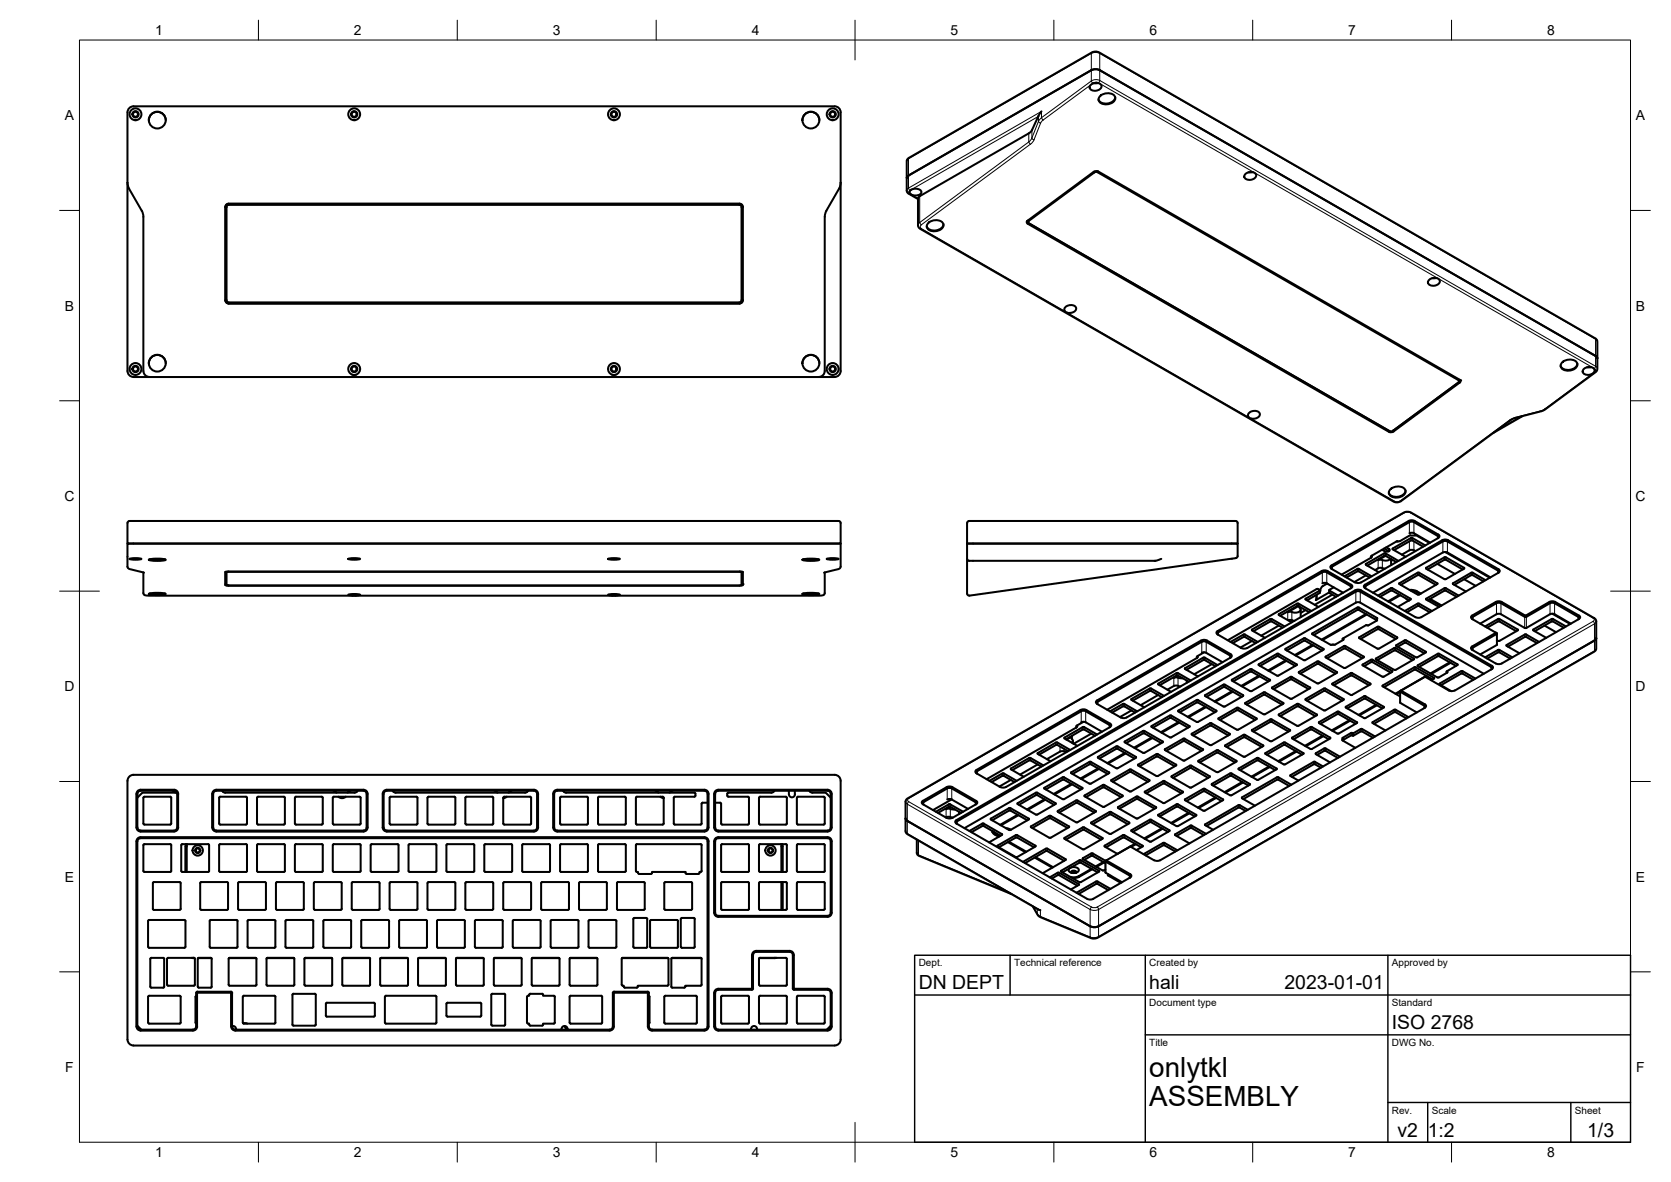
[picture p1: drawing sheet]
<svg xmlns="http://www.w3.org/2000/svg" width="420mm" height="297mm" viewBox="0 0 420 297" stroke-linecap="round" stroke-linejoin="round" font-family="sans-serif">
<defs><g id="words">
<g font-size="7">
<text x="289" y="270.6">onlytkl</text>
<text x="289" y="278.1">ASSEMBLY</text>
</g>
<g font-size="4.9">
<text x="231" y="248.5">DN DEPT</text>
<text x="289" y="248.5">hali</text>
<text x="323" y="248.5">2023-01-01</text>
<text x="350" y="258.6">ISO 2768</text>
<text x="351.4" y="285.7">v2</text>
<text x="359" y="285.7">1:2</text>
<text x="399.1" y="285.7">1/3</text>
</g>
<g font-size="3.5">
<text x="39" y="8.8">1</text>
<text x="89" y="8.8">2</text>
<text x="139" y="8.8">3</text>
<text x="189" y="8.8">4</text>
<text x="239" y="8.8">5</text>
<text x="289" y="8.8">6</text>
<text x="339" y="8.8">7</text>
<text x="389" y="8.8">8</text>
<text x="16.3" y="30.2">A</text>
<text x="411.3" y="30.2">A</text>
<text x="16.3" y="78">B</text>
<text x="411.3" y="78">B</text>
<text x="16.2" y="125.9">C</text>
<text x="411.2" y="125.9">C</text>
<text x="16.2" y="173.7">D</text>
<text x="411.2" y="173.7">D</text>
<text x="16.3" y="221.6">E</text>
<text x="411.3" y="221.6">E</text>
<text x="16.4" y="269.4">F</text>
<text x="411.4" y="269.4">F</text>
<text x="39" y="290.8">1</text>
<text x="89" y="290.8">2</text>
<text x="139" y="290.8">3</text>
<text x="189" y="290.8">4</text>
<text x="239" y="290.8">5</text>
<text x="289" y="290.8">6</text>
<text x="339" y="290.8">7</text>
<text x="389" y="290.8">8</text>
</g>
<g font-size="2.5">
<text x="231" y="242.9">Dept.</text>
<text x="255" y="242.9">Technical reference</text>
<text x="289" y="242.9">Created by</text>
<text x="350" y="242.9">Approved by</text>
<text x="289" y="252.8">Document type</text>
<text x="350" y="252.8">Standard</text>
<text x="289" y="262.9">Title</text>
<text x="350" y="262.9">DWG No.</text>
<text x="350" y="279.9">Rev.</text>
<text x="360" y="279.9">Scale</text>
<text x="396" y="279.9">Sheet</text>
</g>
</g></defs>
<!-- layer: Visible -->
<g fill="none" stroke="#000" stroke-width=".51">
<path d="M274.4 17.6l-46 26.5-.4 .6M274.4 17.6l1.3-.2 .8 .2 124.7 71.8 .4 .6M32.7 27l.8-.3h176.4a1.49 1.49 0 0 1 1.5 1.5v65a1.49 1.49 0 0 1-1.5 1.5h-176.3a1.52 1.52 0 0 1-1.6-1.5l.1-65v-.5zM37.4 30.2a2.13 2.13 0 0 1 2.1-2.1 2.13 2.13 0 0 1 2.2 2.1M201.8 30.2a2.13 2.13 0 0 1 2.1-2.1 2.13 2.13 0 0 1 2.1 2.1M261.9 28l-.7 1-1.7 3.7-.6 .6-27.8 16.2-.3 .4v6.9l.3 .4 119.3 68.9 1 .1 .9-.3 27.6-20.4 1-.4 6.7-1.8 .9-.4 13-9.8 .1-7.3-.4-.8-125.1-72-1.4 .1-46.3 26.7-.4 .6v7.7l.5 .6 2.3 1.3M274.2 21.4a1.73 1.73 0 0 1 2.8 .2 1.66 1.66 0 0 1-1.4 1.2 1.66 1.66 0 0 1-1.6-.8zM276.1 20.9h-1M276.5 24.3a2.62 2.62 0 0 1 3.9 0 1.97 1.97 0 0 1-2.6 1.9 1.28 1.28 0 0 1-1.3-.5 1.28 1.28 0 0 1 0-1.4zM280.4 24.5a2.39 2.39 0 0 1-4.2 .5M32.1 45.9l.4 1.5M32.4 47.4l3.2 5.6 .4 1.5"/>
<path d="M36 54.5v38.7M56.7 52v.1M56.9 51.5l.5-.3h128.5a.83 .83 0 0 1 .8 .8v23.5a.83 .83 0 0 1-.8 .7h-128.4a.83 .83 0 0 1-.8-.8v-23.4zM57 51.7l.4-.2h128.6l.5 .4v23.7l-.5 .4h-128.6l-.4-.4zM186 51.2h-128.5a.79 .79 0 0 0-.8 .8v23.5a.79 .79 0 0 0 .8 .8M186 51.2a.79 .79 0 0 1 .8 .8v23.5a.76 .76 0 0 1-.8 .8M207.4 54.5v38.7a1.49 1.49 0 0 1-1.5 1.5M207.8 53l-.4 1.5M211.4 45.9l-.4 1.5-3.2 5.6M228.9 47.9a1.95 1.95 0 0 1 2.8 .2 1.29 1.29 0 0 1-1.7 1 .9 .9 0 0 1-1-.2 .9 .9 0 0 1-.1-1zM233.3 56.2a2.62 2.62 0 0 1 3.9 0 1.97 1.97 0 0 1-2.6 1.9 1.28 1.28 0 0 1-1.3-.5 1.28 1.28 0 0 1 0-1.4zM237.2 56.4a2.39 2.39 0 0 1-4.2 .5"/>
<path d="M258.2 55.6l.2 .4 91.1 52.4M258.4 56.2l90.9 52.3 .5 .1 .6-.2 16.6-12.2M258.4 55.5l16.6-12.3 .6-.2 .6 .1 90.8 52.3M258.4 55.4l-.2 .4 .2 .4M258.6 55.6l16.6-12.3 .6-.1 91 52.4 .1 .3-16.7 12.4-.7 .1-90.9-52.3zM313.1 43.8a1.73 1.73 0 0 1 2.8 .2 1.66 1.66 0 0 1-1.4 1.2 1.66 1.66 0 0 1-1.6-.8zM315 43.3h-1.1M57.4 76.3h128.6M267.9 77.2a1.72 1.72 0 0 1 2.7 .3 1.79 1.79 0 0 1-2.7 .8 .75 .75 0 0 1 0-1.1zM359.3 70.4a1.73 1.73 0 0 1 2.7 .2 1.66 1.66 0 0 1-1.3 1.2 1.66 1.66 0 0 1-1.7-.8zM361.1 69.9h-1M36.1 93.2a1.49 1.49 0 0 0 1.5 1.5"/>
<path d="M37.4 91.3a2.13 2.13 0 0 1 2.1-2.1 2.13 2.13 0 0 1 2.2 2.1M87.9 91.7a1.5 1.5 0 0 1 2.5 .4 1.5 1.5 0 0 1-1.4 2.1 1.5 1.5 0 0 1-1.3-2.1zM153.9 94.2a1.46 1.46 0 0 1-.5-2.4 1.46 1.46 0 0 1 2.4 .5 1.46 1.46 0 0 1-1.4 1.9h-.5M201.8 91.3a2.13 2.13 0 0 1 2.1-2.1 2.13 2.13 0 0 1 2.1 2.1M366.9 96l-16.8 12.3M366.9 96h.1M367 95.4l.3 .4-.3 .4M367.2 95.6l-.3 .4M392.7 91.2a2.62 2.62 0 0 1 3.9 0 1.97 1.97 0 0 1-2.6 1.9 1.28 1.28 0 0 1-1.3-.5 1.28 1.28 0 0 1 0-1.4zM396.6 91.4a2.39 2.39 0 0 1-4.2 .5M398.2 92.8a1.73 1.73 0 0 1 2.7 .2 1.66 1.66 0 0 1-1.3 1.2 1.66 1.66 0 0 1-1.7-.8zM400 92.3h-1"/>
<path d="M313.9 104.8l.7 .4M314 104.8a.98 .98 0 0 1 .8-1.4l.4-.1a1.13 1.13 0 0 1 1.5 1.1 1.93 1.93 0 0 1-2.1 .8M382.8 104.6l-7.3 4.2M210.9 130.9l.2 .1 .3 .4v5.2h-179.4v-5.2a1.15 1.15 0 0 1 1.5-.5h177.4M243.2 136.6v12.6M243.2 136.6h68v3.1a1.33 1.33 0 0 1-1.4 .7l-66.1 9.3M243.2 131.4v5.2M243.7 130.9h67M243.7 130.9l-.4 .3-.1 .2M310.7 130.9l.4 .3 .1 .2v5.2h-68M345 139.6l-.2 .6M347.5 138.2l.6 .3"/>
<path d="M348 139.1l-4.6 2.6M348 139.7l-4.2 2.4M348 137.8l1.2 .7M348.1 139.1h.3l3.2 1.9M348.1 139.7h.3M348.4 139.7l-1.9 1.1 1.1-.1M348.4 139.7l2.7 1.6M348.6 137.5l.8 .6a.8 .8 0 0 1-1.2 .4M349.5 123.1a2.62 2.62 0 0 1 3.9 0 1.97 1.97 0 0 1-2.6 1.9 1.28 1.28 0 0 1-1.3-.5 1.28 1.28 0 0 1 0-1.4zM351.4 136.1v-.2l-6.7 3.9v.4M352 136l2.4-1.4h1.8l3.2 1.8M352.1 135.9l-1 .2"/>
<path d="M353.4 123.3a2.39 2.39 0 0 1-4.2 .5M354.4 131.2l-19.4 11.2-.2 .4 .2 .2M354.4 138.3l-1.9 1.1M354.4 131.2l.6-.1 .5 .1 5.9 3.4 .3 .2-.2 .5M354.4 134l.6-.1 .5 .1 4.1 2.4M354.4 138.3l.9-.1 .6 .3M355.7 130.9l5.9 3.4 .3 .4-.3 .5M355.7 130.9l-.7-.2-.8 .2-19.4 11.2M357.8 137.4l-2.8-1.6-4.5 2.4M358.4 137.1l-3.4-1.9-4.9 2.7 3.3 2M361.6 135.2l-19.4 11.2M362.8 136.1l-19.4 11.1-.2 .5 .2 .2"/>
<path d="M362.8 138.8l-17.6 10.2M362.8 136.1l.6-.2 .5 .2M362.8 138.8l.6-.1 .5 .1 10.9 6.3M363.4 138.7l11.2 6.5M363.9 136.1l12.7 7.3 .2 .4-.2 .2M364.1 135.8l12.7 7.3 .3 .4-.3 .4M364.1 135.8l-.7-.2-.8 .2-19.4 11.1M32.6 140.5a5.6 5.6 0 0 1 3 0 5.6 5.6 0 0 1-3 0zM36 143.9v5.2l.4 .5 .9 .1h168.8l.9-.1 .4-.5v-5.2M36.2 143.9l-3.6-.9-.4-.2-.2-6.2h179.4l-.2 6.2-.4 .2-3.6 .9M37.4 140.7a8.1 8.1 0 0 1 4.3 0 8.1 8.1 0 0 1-4.3 0zM37.4 149.3a8.1 8.1 0 0 1 4.3 0 8.1 8.1 0 0 1-4.3 0z"/>
<path d="M37.6 149.1l1.9 .2 2-.2M37.6 140.5l1.9 .2 2-.2M56.7 143.7v3.1l.3 .3M57 143.7h129.2h.3v3.4h-129.1h-.4zM87.6 140.5a5.6 5.6 0 0 1 3 0 5.6 5.6 0 0 1-3 0zM87.6 149.4h.2a4.8 4.8 0 0 1 2.7 .1l-1.9 .2zM152.9 140.5a5.6 5.6 0 0 1 3 0 5.6 5.6 0 0 1-3 0zM153.9 149.7l-1-.2a4.5 4.5 0 0 1 2.9 0l-1.9 .2M186 143.6h-128.5l-.8 .1v3.3l.8 .2h128.5M186 143.6l.8 .1v3.4l-.8 .1M186.7 143.7v3.1l-.2 .3M201.8 149.3a8.1 8.1 0 0 1 4.2 0 8.1 8.1 0 0 1-4.2 0z"/>
<path d="M201.8 140.7a8.1 8.1 0 0 1 4.2 0 8.1 8.1 0 0 1-4.2 0zM202 140.5l1.9 .2 1.9-.2M202 149.1l1.9 .2 1.9-.2M207.9 140.5a5.6 5.6 0 0 1 3 0 5.6 5.6 0 0 1-3 0zM243.2 140.4l.1 .3 .4 .2M243.2 149.2l.2 .4 .4 .1M292 140.4l-1.7 .5h-46.6M306.2 159.4l5.9 3.5M306.2 158.6l-.3 .4 .3 .4M306.3 158.9l-.2 .4 .2 .2M312.7 159.5l-3.3 1.8M312.7 159.4h.3"/>
<path d="M313 159.5l3.3 1.8M321.5 154.5l3.3 1.9M321.5 157.2l-4.4 2.6M322.5 157.7l-2.9-1.6-4.4 2.5M323 157.4l-3.4-1.9-4.9 2.8 3.4 2M323.9 155.9l.7-.1 .9 .2M326.5 152.3h-.4l-4.2 2.4M326.5 152.3l-2.7 1.6 .5-.2a2.59 2.59 0 0 0 2.6-.2l.1-.5-.2-.3M326.5 152.3l2.7 1.6M326.6 152.3l.2 .4M327 153.2v1.9M328.3 150.7l3.2 1.8"/>
<path d="M328.3 153.3l-1.3 .7M328.3 150.5v.2M329.7 153.6l-3.4-2-4.7 2.7v.2M330 159.4l4.6 2.6M331.8 148.4v-.2l-.4-.2h-.3l-22.4 12.9M331.8 148.4l-3.5 2.1M331.9 148.3v.7M331.9 148.9l-3.3 2M332.5 143.8l-26.2 15.1M332.5 143.8l.6-.1 .5 .1 6 3.4 .2 .2-.2 .5M332.5 146.6l.6-.1 .5 .1 4.1 2.4M333.7 146.6a2.31 2.31 0 0 0-1.7 1.4l-.1 .6"/>
<path d="M333.8 146.7l-.3 .1M334.2 148.3l.1 .7 1.6 1M334.2 148.9l-3.3 1.9 .2-.3v-1.1M334.8 142.1l-.3 .4 .3 .4 5.9 3.5M335 149.4l-4.4 2.6M335.3 147.6l-1.1 .7 2.3 1.4M339.7 146.9l-5.9-3.4-1.1-.1-26.5 15.2M339.7 147.8l-26.1 15.1M339.7 146.9l.3 .5-.3 .4M340.7 148.4l-100.4 57.9-.1 .2 .3 .5 32.9 18.9 .7 .2 .8-.2M340.8 148.4l.7-.2 .7 .2 32.9 18.9M340.8 146.3l.7 .2 .7-.2"/>
<path d="M340.9 148.7l-100.3 57.7M340.9 151.5l-98.4 56.6M340.9 148.7l.6-.2 .5 .2 32.9 18.9 .2 .4-.1 .2M340.9 151.4l.6-.1 .6 .1 31 17.9M341.3 152.7l-11.3 6.5v.2M341.3 143l-3.2 1.8M341.3 153.3l-11 6.3M341.3 143.6l-2.7 1.5M341.3 152.7h.4l4.5 2.6-.2 .3 .2 .3M341.3 142.9h.4l3.2 1.9M341.3 153.3h.4l4.3 2.5M341.3 143.6h.4l2.7 1.5"/>
<path d="M343.4 141.9l3.3 1.9M343.4 144.6l-2.8 1.7M343.5 154.3l-11.2 6.4M343.5 141.7v.2M343.7 154.4l-11.2 6.5M343.7 157.1h-.1l-6 3.4 .2 .1M344.7 140.2l-7.4 4.2M346 155.6v.4M346.2 155.9l-2.1 1.3h-.3M346.7 157.5h-.3l-4.7 2.7 4.7 2.8h.3M346.7 158.1h-.3l-4.3 2.5M346.7 157.5l4.7 2.7-4.7 2.8"/>
<path d="M346.7 158.1l4.2 2.5M347.6 142.8l-.3-.1a1.89 1.89 0 0 0-1.5 .6M347.6 142.8l.6 .1M349.7 140.4a1.93 1.93 0 0 1-2.1 .3M349.7 147.8l-3.2 1.9M349.7 148.4l-2.7 1.6M349.7 147.8h.4l4.7 2.8-3.4 1.9M349.7 148.4h.4l4.2 2.5-.7-.5M349.8 140.5v1.5M350.2 140.7l-.4 .2M351.9 146.8l4.5 2.6M351.9 146.6v.2"/>
<path d="M351.9 149.5l-2.9 1.6M352.1 149.6l-2.9 1.6M354.2 150.8v.1M354.4 148.3h1.2l.7 .3M354.7 148.4l1.4 .3M356.1 148.7l1 .6M356.3 148.6l1 .6M356.4 143.9l-4.5 2.7M356.4 151.7l-3.2 1.9M356.4 152.3l-2.7 1.6M356.4 144.5l-4.2 2.5M356.5 143.9h.3"/>
<path d="M356.5 151.7h.3l3.2 1.9M356.5 152.3h.3l2.7 1.6M356.5 144.5h.3l4.2 2.5M356.8 143.9l4.7 2.8-4.7 2.7h-.3M358.6 142.7l4.8-2.7 4.7 2.7M358.6 142.9l4.8 2.7 4.7-2.7M358.6 150.7l3.2 1.8M358.6 150.5v.2M358.6 142.7v.2M358.9 143.1l4.5-2.5 4.4 2.5M359.4 150.6l2.9 1.7M359.6 150.5l2.9 1.7"/>
<path d="M361.4 141.7l4.4 2.5M366.2 150l-2.8-1.6-4.5 2.5M366.8 149.7l-3.4-1.9-4.8 2.7M368.1 142.7v.2M368.2 145.6l2.8 1.6M369.9 143.9l-4.6 2.8 3.3 1.9M369.9 143.9h.4M370.2 155.6l6.1 3.5M370.3 143.9l3.2 1.9M370.4 155l-.3 .2 .2 .4M372.2 156.7l4.1-2.3 .5-.2 .6 .2 6.1 3.4 6.3-3.4 .5-.2 .6 .2 4.1 2.3M373 146.1l-2.9-1.6-4.4 2.5"/>
<path d="M373.4 157.4l3.4-1.9 4.9 2.8-4.7 2.8-.6-.2M374 157.7l2.8-1.6 4.5 2.5M376.1 151.3l-5.9 3.4-.3 .4 .3 .4M376.1 151.3l.7-.2 .8 .2M376.1 159h.1M376.3 151.6l.5-.1 .6 .1M376.3 151.6l-6 3.4M376.3 159.3l-6 3.5M376.3 159.1v.2M376.4 159.2l-.1 2.9M376.8 143.9l-19.4 11.2-.8 .2-.7-.2-12.7-7.3-.3-.4 .3-.5M377.4 151.6l6.1 3.4 6.2-3.4"/>
<path d="M377.6 151.3l5.9 3.4M383.4 159.5l-4.6 2.6M383.4 159.4h.4M383.8 159.5l3.2 1.8M385.5 158.4l3.3 1.9M385.6 158.2v.2M388.4 157.2l2.8 1.7M389.6 151.3l-6 3.4M389.6 151.3l.7-.2 .8 .2M389.8 151.6l.5-.1 .6 .1M390.3 154.2l4.5 2.6M390.9 151.6l5.9 3.4 .2 .4-.1 .2"/>
<path d="M391.1 151.3l5.9 3.4 .3 .4-.3 .4M393.2 157.7l-2.9-1.6-4.4 2.5M393.7 157.4l-3.4-1.9-4.8 2.7M397 155.6l-19.8 11.3-1.1-.2-5.9-3.4-.3-.4 .3-.5 5.9-3.4M271.7 178.4l-26.2 15.1-.3 .4 .3 .4M271.7 178.4l.7-.1 .8 .1M273.2 178.4l5.9 3.4 .3 .5-.3 .4M282.7 176.9l3.2 1.9M282.7 177.5l2.7 1.6M282.7 176.9h-.3l-3.3 1.9M282.7 177.5h-.3l-2.8 1.6M284.5 178.5l-2.9 1.7"/>
<path d="M289.1 173l-4.7 2.8 3.3 1.9M289.1 173h.3M289.4 173l3.3 1.9M289.4 173.6l2.7 1.6M289.4 173.6h-.3l-4.3 2.5M291.2 174.7l-4.4 2.5M294.1 179.8l-4.6 2.7M294.2 179.8h.3l4.7 2.8-4.7 2.7h-.3M295.1 172.4l-1.6 .9M295.2 172.4l.8-.1 .8 .2M295.2 170.3l.5-.1 1.7 .2M296.2 169.8h-.4l-4.2 2.4"/>
<path d="M296.2 169.8l2.7 1.5M296.2 169.8l-1.1 .6M296.3 178.6l4.8-2.7 4.8 2.8-4.8 2.7-4.8-2.6M296.3 178.6v.2M296.6 179l4.5-2.5 4.4 2.5M298.4 171v.6M299.4 171l-3.4-1.9-4.8 2.8 3.3 2M301.2 164.9l-.2 .5-22.6 13M302 161l-26.4 15.2v.5l.3 .2 5.9 3.4 .7 .2 .8-.2M302 161l.8-.2 .7 .2 5.9 3.4 .3 .2v.4l-26.4 15.3M302.2 164.1l.6-.2 .5 .2 4.1 2.3M302.6 165.3l-4.7 2.7 3.3 2"/>
<path d="M302.6 165.9l-4.3 2.4M302.6 165.3h.3l3.3 1.8M302.6 165.9h.3l2.7 1.5M302.8 163.9l-1.9 1.1v.4M303 177.6l-4.4 2.5M303.3 177.7l-4.5 2.6M303.4 175.1l4.4-2.5 4.4 2.5M304.7 166.9l-4.4 2.5M307.6 177.6l-4.6-2.8 4.8-2.8 4.8 2.8-4.6 2.8M307.6 177.5h.4M309.3 165.3l.2-.2-.3-.4-5.9-3.4-.8-.1-26.5 15.1-.2 .5 .2 .2M309.8 173.7l-4.4 2.6"/>
<path d="M310 173.8l-4.4 2.6M312.1 162.8l.8 .2 .7-.2M313 160.1l2.7 1.5M313 160h-.3l-2.7 1.6M314.7 168.2l4.7 2.7-4.7 2.8M314.7 168.8l4.2 2.4M314.7 168.2h-.4l-4.6 2.7 4.7 2.8h.3M314.7 168.8h-.3l-4.3 2.4M314.8 161.1l-2.9 1.6M316.5 169.8l-4.4 2.6M316.7 170l-4.4 2.5M317.7 174l-4.6 2.7 4.6 2.8"/>
<path d="M317.7 174.6l-4.2 2.4M317.7 179.5h.4M317.7 174h.4l4.6 2.7-4.6 2.8M317.7 174.6h.4l4.2 2.4M319.8 172.8l4.8-2.7 4.9 2.7-4.7 2.8M319.8 173l4.7 2.6M319.9 172.7v.2M320.2 173.2l4.4-2.5 4.5 2.5M321.1 164.3l-4.7 2.7 4.9 2.8 4.8-2.8-4.7-2.7M321.1 164.9l-4.3 2.5M321.1 164.3h.4M321.1 164.9h.4"/>
<path d="M321.4 164.9l4.3 2.5M321.5 179.8l4.6 2.6M321.6 179.7l-.1-.2 4.8-2.6 4.8 2.6v.2M321.9 180l4.4-2.5 4.4 2.5M323.2 163.1l4.8-2.7 4.8 2.7-4.8 2.8-4.8-2.7zM323.3 166l-4.5 2.5M323.5 166.1l-4.5 2.5M323.6 163.5l4.4-2.5 4.4 2.5M324.5 175.6h.3M326.6 168.9l4.8-2.7 4.7 2.7M326.6 168.9v.2l4.8 2.7 4.7-2.7M326.9 169.3l4.5-2.5 4.4 2.5"/>
<path d="M328.3 175.9l4.6 2.6M328.3 175.7v.2M330 162.1l-4.4 2.5M330.2 162.2l-4.4 2.5M331.1 179.8l-4.6 2.6M332.9 173l-4.6 2.7M332.9 173.6l-4.3 2.5M332.9 173h.3M332.9 173.6h.3l4.3 2.5M333.2 173l4.7 2.8-4.7 2.7h-.3M334.6 162h.3M335 171.8l4.8-2.7 4.8 2.7"/>
<path d="M335 172l4.8 2.7 4.8-2.7M335 171.8v.2M335.4 172.2l4.4-2.5 4.4 2.5M336.1 168.9v.2M337.6 160.5v.4M337.8 160.6v.2l-2.1 1.2h-.8M338.3 162.4h-.4l-4.6 2.7 4.6 2.8 .4-.1M338.3 163h-.4l-4.2 2.4M338.3 162.4l4.7 2.7-4.7 2.8M338.3 163l4.2 2.4M338.4 177.6l4.8-2.7 4.8 2.8-4.8 2.8-4.8-2.7zM338.7 178l4.5-2.5 4.4 2.5"/>
<path d="M344.6 171.8v.2M344.7 166.4l-1.7 1M344.8 165.8h.3l4.9 2.8 .1 .2-2.2 1.2-.3 .1-5-3 2.1-1.3M344.8 166.4h.3l4.6 2.6M346 177.1l-4.4 2.6M346.2 177.2l-4.4 2.6M347.6 172.5l4.4 2.5M347.7 172.3v.2M350.9 178.4h-.3l-5.5 3.1v.2M350.9 162.8h-.3l-4.7 2.8 4.7 2.7h.3M350.9 163.5h-.3l-4.3 2.4M350.9 179h-.3l-5.1 2.9"/>
<path d="M350.9 162.8l4.7 2.8-4.7 2.7M350.9 178.4l3.3 1.8M350.9 163.5l4.3 2.4M350.9 179l2.7 1.5M351.1 162.1l2.3-1.2 5.2 3-2.4 1.3-5.1-2.9zM351.4 162.5l1.8-1h.3l4.6 2.7M352 173.8l.1 2.8 4.1 2.4M352 173.9l-.9 .5M352.3 173.5v.1M358.1 177.3l.2 .4-.2 .2M358.3 177l-6-3.5-.3 .3 6.1 3.5M358.3 177.9l-66.6 38.3"/>
<path d="M358.3 177l.3 .4-.3 .4M358.3 170.1l6 3.4M358.6 169.8l-7.7 4.5M358.9 170l-.4 .2M359.9 170.9l.7-.5-4.8-2.8-8.2 4.7M360.2 170.7l-4.4-2.4-7.8 4.4M361.5 164.3l-5.1 3 5 3 .4-.1 2.1-1.2v-.2M361.5 164.9l-4.7 2.7M361.5 164.3h.4M361.5 164.9h.4M361.9 164.3l4.6 2.7-2.8 1.7 .2 .1M361.9 164.9l4.2 2.5"/>
<path d="M363.7 168.7v.4M364.3 173.5l.8 .2 .7-.2M364.5 166.4l-4.8 2.8M364.7 166.6l-4.8 2.8M370.4 162.8l-.3 .2 .2 .4M370.5 170.8l-2.9-1.6-5.3 3M371 170.5l-3.4-1.9-5.7 3.3 3 1.8M373.4 165.2l3.4-1.9 3.5 1.9M374 165.5l2.8-1.6 2.9 1.6M375.1 167.3l.3 .4-.3 .4-9.3 5.4M376.3 162.1l-4.1 2.4M378.8 162.3l3.2 1.9"/>
<path d="M378.8 162.1v.2M383.4 160.1l-4.2 2.4M383.4 160h.4l2.7 1.6M401.4 160.4v-4.3l-.5-.8-46.2-26.5-.6-.2-1.1 .2-125.1 72.1-.2 .5v7.5l.3 .6 33.2 19.1 .4 .1M401.4 160.4v2.7l-.5 .6-124.9 72-.8 .2-.9-.1-12.6-5.3-.7-.5-1.3-2.2M401.4 160.4l-.5 .6-125.1 71.9-.9 .1-.8-.2-46-26.5-.4-.6M32 196.2l.1 65a1.52 1.52 0 0 0 1.4 1.5h176.4a1.49 1.49 0 0 0 1.5-1.5v-65M32.1 196.2a1.49 1.49 0 0 1 1.5-1.5h176.3a1.49 1.49 0 0 1 1.5 1.5M34.3 199.5v8.4M34.3 199.5a1.05 1.05 0 0 1 1-1h8.5a1.02 1.02 0 0 1 1 1v8.4a1.05 1.05 0 0 1-1 1.1M43.4 198.7l.7 .5M44.5 199.2h-8.7l-1.3 1.3"/>
<path d="M54.4 198.5h37a1.05 1.05 0 0 1 1 1v8.4a1.05 1.05 0 0 1-1 1.1M54.4 198.7h37a.79 .79 0 0 1 .8 .8v8.4a.79 .79 0 0 1-.8 .8M54.4 198.5a1.05 1.05 0 0 0-1 1v8.7a1.05 1.05 0 0 0 1 .8M54.4 198.7a.83 .83 0 0 0-.8 .8v8.4a.79 .79 0 0 0 .8 .8M55.8 198.7l.8 .5h32.6l.8-.5M83.9 198.7l.7 .5M88.1 198.7l-.7 .5M96.5 199.5v8.4M96.5 199.5a.79 .79 0 0 1 .8-.8h36.9a.79 .79 0 0 1 .8 .8v8.4a.79 .79 0 0 1-.8 .8M98.7 198.7l.8 .5h32.5l.8-.5M124.3 198.7l.8 .5M128.6 198.7l-.7 .5"/>
<path d="M141.5 198.7l.9 .5M142.3 199.2l32.5 .1 .1 .7-.3 .2-5.1 .1-.1 6.7M164.8 198.7l.7 .5M169.1 198.7l-.7 .5M177.1 198.5h-37a1.05 1.05 0 0 0-1 1v8.4a1.05 1.05 0 0 0 1 1.1M177.1 198.7h-37a.79 .79 0 0 0-.8 .8v8.4a.79 .79 0 0 0 .8 .8M177.1 198.7a.79 .79 0 0 1 .8 .8v8.4a.79 .79 0 0 1-.8 .8M177.1 198.5a1.05 1.05 0 0 1 1.1 1v8.4a1.05 1.05 0 0 1-1.1 1.1M179.6 199.5v8.4M179.6 199.5a1.05 1.05 0 0 1 1-1h27.5a1.05 1.05 0 0 1 1 1v8.4a1.05 1.05 0 0 1-1 1.1M179.8 199.5v8.4M179.8 199.5a.79 .79 0 0 1 .8-.8h27.5a.79 .79 0 0 1 .8 .8v8.4a.79 .79 0 0 1-.8 .8"/>
<path d="M194 199.2l-11 .1-.1 .7 .2 .2 5.1 .1 .1 6.7M194.7 198.7l-.7 .5M198.4 198.7v.9M198.4 199.6a.75 .75 0 0 0 .7 .8 .75 .75 0 0 0 .8-.8M199.9 198.7v.9M203.5 198.7l.8 .5M204.3 199.2h3.3l1.3 1.3M245.5 194.3l6 3.5M252 194.4l-3.2 1.8M252 195l-2.7 1.5M252.1 194.4h.3l3.2 1.8M252.1 195h.3l2.7 1.5"/>
<path d="M254.2 193.3l3.2 1.9M254.2 196l-2.9 1.7M254.2 193.1v.2M258.8 190.5l-4.6 2.6M258.8 191.1l-4.3 2.4M258.8 190.5h.3l3.3 1.8M258.8 191.1h.3l2.7 1.5M260.5 199.2l-4.7 2.7 4.7 2.8M260.5 199.8l-4.3 2.5M260.5 199.2h.3l4.7 2.7-4.7 2.8M260.5 199.8h.3l4.2 2.5M260.9 192.1l-4.4 2.6"/>
<path d="M260.9 189.2v.2l3.3 1.9M262.6 198.2l4.6 2.6M262.6 198v.2M267.2 195.3l-4.6 2.7M267.2 195.9l-4.2 2.5M267.2 195.3h.4l4.5 2.7M267.2 195.9h.4l4.2 2.5M268.2 185.9l1.4-.8-.2 .4 .1 .2a.57 .57 0 0 1 0 .9M268.2 189l-1.4-.2-3.6 2M268.6 188.8l-2.9-1.6-4.4 2.5M269.1 188.5l-3.4-2-4.8 2.8M269.3 194.3l4.6 2.6h.4"/>
<path d="M269.4 194.1v.2M269.4 197l-4.5 2.5M269.6 197.1l-4.4 2.6M269.8 186.2v.6M270.6 182.8l-22.5 13M270.8 182.3l-.2 .5M271.9 181.5l.5-.1 .6 .1 4.1 2.4M272.2 198v.2l-4.7 2.6h-.3M272.4 181.4l-1.8 1v.4M273.9 191.5l-4.6 2.6M273.9 192.1l-4.2 2.4M273.9 191.4h.4"/>
<path d="M273.9 192.1h.4M274.3 191.5l4.6 2.6M274.3 192.1l4.2 2.4M274.4 184.4l-4.4 2.5M275.3 184.9l-2.9-1.6-4.4 2.5M275.8 184.6l-3.4-1.9-4.8 2.8 3.3 1.9M276.1 190.2l4.7-2.7 4.9 2.8-4.9 2.8-4.7-2.7zM276.1 193.1l-4.4 2.6M276.3 193.2l-4.4 2.6M276.4 190.6l4.4-2.5 4.5 2.5M277.3 197.3l-4.6 2.6v.2M277.3 197.9l-4.3 2.4"/>
<path d="M277.3 197.3h.3l4.6 2.6v.2M277.3 197.9h.4l4.2 2.4M278.9 194.3l-4.6 2.6M278.9 194.1v.2M279 182.8l.1-.2-.2-.4-5.9-3.5-.9-.1-26.4 15.2-.2 .4 .2 .2M279.1 182.7l-26.1 15.1-.8 .1-.7-.1M279.4 196.2l4.8 2.7 4.8-2.7M279.4 196l4.8-2.7 4.8 2.7M279.5 196v.2M279.8 196.5l4.4-2.5 4.4 2.5M282.8 186.5l4.6 2.7M282.8 189.2l-4.4 2.6"/>
<path d="M283 189.3l-4.4 2.6M283.2 186.7l4.4-2.4 4.4 2.4M287.4 189.2h.4M287.9 199l4.7-2.8 4.9 2.8-4.9 2.8-4.7-2.7M287.9 198.9v.2M289 196v.2M289.5 182.7l4.6 2.6M289.6 185.3l-4.4 2.6M289.6 182.5v.2M289.8 185.5l-4.4 2.5M291.1 189.5l4.6 2.7M291.1 190.1l4.3 2.5"/>
<path d="M291.1 189.5h-.3l-4.7 2.8 4.7 2.7h.3M291.1 190.1h-.3l-4.3 2.5M292.4 186.5l-4.6 2.7M292.4 186.5v-.2l-4.8-2.7-4.8 2.7v.2M292.5 196.9l-4.3 2.5M292.5 196.9h.3M292.8 196.9l4.3 2.5M294.1 180.4l-4.2 2.5M294.2 180.4h.3l4.2 2.5M295 195.5l4.4-2.5 4.4 2.5M295.7 192.4l-4.6 2.6M295.7 192.2v.2"/>
<path d="M296.3 181.5l-4.4 2.5M296.5 181.6l-4.4 2.5M297.9 185.6l4.6 2.7M297.9 186.3l4.2 2.4M297.9 185.6h-.4l-4.6 2.8 4.6 2.7h.4M297.9 186.2h-.4l-4.2 2.5M299.7 184.6l4.5 2.6M301.3 191.4l4.7 2.6h.3M302.5 188.5l-4.6 2.6M302.5 188.3v.2M302.6 198.2l-4.7 2.8 4.7 2.7M302.6 198.8l-4.3 2.5"/>
<path d="M302.6 198.2h.3l4.7 2.8-4.7 2.7h-.3M302.6 198.8h.3l4.2 2.5M304.1 195.1l-4.7-2.7-4.9 2.8 4.9 2.7 4.7-2.6M304.2 195.1v.2M304.3 187.2h.3M304.6 181.7l4.6 2.7v.2M304.6 182.4l4.2 2.4M304.6 181.7h-.4l-4.5 2.7v.2M304.6 182.4h-.3l-4.3 2.4M304.7 197.2l4.6 2.7M304.7 197v.2M306.3 188.5l4.6 2.7"/>
<path d="M306.3 189.2l4.2 2.4M306.3 188.5h-.4l-4.6 2.7v.2M306.3 189.2h-.3l-4.3 2.4M306.4 180.5l4.8-2.7 4.8 2.8-4.8 2.8-4.8-2.7zM306.7 180.9l4.5-2.5 4.4 2.5M309.2 184.6l-4.6 2.6M309.3 194.4l-4.6 2.6M309.3 195l-4.2 2.4M309.3 194.4h.4l4.6 2.7-4.7 2.8-.3-.1M309.3 195h.4l4.2 2.4M310.9 191.4l-4.6 2.6M310.9 191.2v.2"/>
<path d="M311.5 193.1l4.7-2.7 4.9 2.8-4.9 2.8-4.7-2.7zM311.8 193.5l4.4-2.5 4.4 2.5M312.3 196.5l-4.4 2.6M312.5 196.6l-4.4 2.6M313 184.7l4.7 2.7-4.7 2.8M313 185.3l4.3 2.4M313 184.7h-.3l-4.7 2.7 4.7 2.7h.3M313 185.3h-.3l-4.3 2.4M314.8 183.4l4.8-2.7 4.8 2.8-4.8 2.8-4.8-2.7zM318.2 189.3l4.8-2.8 4.7 2.8M318.5 189.7l4.5-2.5 4.4 2.5M319.1 192.6l-4.5 2.6"/>
<path d="M319.3 192.8l-4.4 2.5M319.4 181.4l-4.2 2.4M319.4 181.4h.4M319.8 181.4l4.2 2.4M324.1 197.5l-2.6-1.6h-.4l-8.5 4.9M324.7 197.2l-3.2-1.9h-.4l-8.8 5.1v.2l3.2 1.9M324.9 185.4l4.8-2.7 4.8 2.8-4.8 2.7-4.8-2.6zM325.3 185.8l4.4-2.5 4.4 2.5M325.8 188.8l-4.4 2.5M326 188.9l-4.4 2.5M326.1 182.4h.4M327.7 189.2v.2l-4.7 2.7-4.8-2.7v-.2"/>
<path d="M330.3 191.5l-5.9 3.4 2.1 1.3M330.3 192.1l-5.5 3.1M330.3 191.4h.4M330.3 192.1h.4M330.6 191.5l2.1 1.1M330.6 192.1l1.5 .8M331.6 181.7l4.7 2.6M331.7 181.7l-.1-.2 4.8-2.7 4.8 2.7v.2M332 181.9l4.4-2.5 4.4 2.5M332.5 184.9l-4.4 2.5M332.7 185l-4.4 2.5M333.3 188.1l3.6 2"/>
<path d="M333.3 188.7l3.1 1.8M333.3 188.1h-.3l-2.2 1.3 3.6 2.2M333.3 188.7h-.3l-1.8 1M336.3 184.3h.3M337.6 185.6l.2 .1-.2 .3 3.2 1.9M337.6 185.4v.2M337.8 185.7v.5M339.3 181l-4.4 2.5M339.5 181.1l-4.4 2.6M340.2 184.3v.6l-.5-.1-1.9 1.1M341.2 181.7l-4.6 2.6M342.5 183.2h-.4l-1.9 1.1-.5-.1-2.1 1.2"/>
<path d="M342.5 183.8h-.4l-1.9 1.1M342.5 183.2l3.2 1.9M342.5 183.8l2.7 1.6M345.1 181.7l3.3 1.9M34.3 211.4v46.5M34.3 207.9a1.05 1.05 0 0 0 1.1 1.1M34.5 211.4l.1 46.5a.79 .79 0 0 0 .8 .8h13.1a.83 .83 0 0 0 .8-.8v-8.4l.3-.3M35.3 209h8.5M35.3 208.7h8.5M35.4 208.7a.83 .83 0 0 1-.9-.8l.1-8.4a.79 .79 0 0 1 .7-.8h8.5a.79 .79 0 0 1 .8 .8v8.4a.79 .79 0 0 1-.8 .8M36 200.5v6.5M36 212.4v6.5"/>
<path d="M36.1 218.9l.2 .2M36.1 207l.2 .2M36.3 200.2l6.7 .1 .1 6.7M36.3 207.2h6.5M36.3 212.1h6.5M36.3 212.1l-.2 .3M36.3 200.2l-.2 .3M42.8 212.1l.3 .3-.1 6.7h-6.7M43.1 207l-.3 .2M45.8 212.1h6.5M45.8 212.1l-.2 .3 .1 6.7h6.6M46.7 212.1v7"/>
<path d="M46.8 212.1l-.1 7M47.1 212.1l-.2 7M52.3 212.1l.3 .3v6.5l-.3 .2M54.4 209h37M54.4 208.7h37M55.1 200.5v6.5M55.1 212.4v6.5M55.1 207l.3 .2M55.1 200.5l.3-.3 6.6 .1 .1 6.7M55.4 207.2h6.4M55.4 212.1h6.4M55.4 212.1l-.3 .3"/>
<path d="M61.9 212.1l.2 .3-.1 6.7h-6.6l-.3-.2M62.1 207l-.2 .2M64.6 207l.3 .2M64.9 207.2h6.5M64.9 212.1h6.5M64.9 212.1l-.3 .3 .1 6.7h6.7M71.4 200.2l-6.7 .1-.1 6.7M71.4 212.1l.2 .3v6.5l-.2 .2M71.4 200.2l.2 .3v6.5M71.6 207l-.2 .2M74.1 207l.1-6.5 .2-.3 6.7 .1 .1 6.7M74.2 207l.2 .2"/>
<path d="M74.4 207.2h6.5M74.4 212.1h6.5M80.9 212.1l.3 .3-.1 6.7h-6.7l-.2-.2-.1-6.5 .3-.3M81.2 207l-.3 .2M83.7 207l.2 .2M83.9 207.2h6.5M83.9 212.1h6.5M83.9 212.1l-.2 .3 .1 6.7h6.6M85.1 200.2a1.37 1.37 0 0 0 1.8 0M90.4 200.2l-6.6 .1-.1 6.7M90.4 200.2l.3 .3v6.5M90.4 212.1l.3 .3v6.5l-.3 .2"/>
<path d="M90.7 207l-.3 .2M93.5 212.1h6.4M96.5 207.9a.79 .79 0 0 0 .8 .8M97.3 209h36.9M97.3 208.7h36.9M97.3 209a1.05 1.05 0 0 1-1.1-1.1v-8.4a1.05 1.05 0 0 1 1.1-1h36.9a1.05 1.05 0 0 1 1.1 1v8.4a1.05 1.05 0 0 1-1.1 1.1M98 200.5v6.5M98 207l.2 .2M98.2 200.2l6.7 .1 .1 6.7M98.2 207.2h6.5M98.2 200.2l-.2 .3M100 212.1l.2 .3-.1 6.7h-6.6l-.3-.2v-6.5l.3-.3"/>
<path d="M103 212.1h6.5M105 207l-.3 .2M107.5 207l.1-6.7 6.6-.1 .3 .3v6.5M107.5 207l.2 .2M107.7 207.2h6.5M109.5 212.1l.2 .3v6.7h-6.7l-.3-.2v-6.5l.3-.3M112.5 212.1h6.5M114.5 207l-.3 .2M117 200.5v6.5M117 207l.3 .2M117.3 200.2l6.6 .1 .1 6.7M117.3 207.2h6.5"/>
<path d="M117.3 200.2l-.3 .3M119 212.1l.3 .3-.1 6.7h-6.7l-.2-.2-.1-6.5 .3-.3M121.8 212.4v6.5M122 212.1h6.5M122 212.1l-.2 .3M124 207l-.2 .2M126.6 207l.2 .2M126.8 207.2h6.5M127.4 200.2l-.9 .4M128.5 212.1l.3 .3-.1 6.7h-6.7l-.2-.2M131.6 212.1h6.4M133.3 200.2l-6.7 .1-.1 6.7"/>
<path d="M133.3 200.2l.2 .3v6.5M133.5 207l-.2 .2M138.1 212.1l.2 .3-.1 6.7h-6.6l-.3-.2v-6.5l.3-.3M140.1 209h37M140.1 208.7h37M140.8 200.5v6.5M140.8 212.4v6.5M140.8 200.5l.3-.3 6.7 .1v6.7M140.8 207l.3 .2M141.1 207.2h6.5M141.1 212.1h6.5M141.1 212.1l-.3 .3"/>
<path d="M147.6 212.1l.2 .3v6.7h-6.7l-.3-.2M147.8 207l-.2 .2M150.4 207v-6.5l.2-.3 6.7 .1 .1 6.7M150.4 207l.2 .2M150.6 207.2h6.5M150.6 212.1h6.5M157.1 212.1l.3 .3-.1 6.7h-6.7l-.2-.2v-6.5l.2-.3M157.4 207l-.3 .2M159.9 207v-6.5l.2-.3 6.7 .1 .1 6.7M159.9 207l.2 .2M160.1 207.2h6.5M160.1 212.1h16.1"/>
<path d="M160.1 212.1l-.2 .3v6.5l.1 .2h.4l.3 .5h3l.2-.5h8.5l.2 .5h3l.3-.5h.5v-.2M166 200.2l.9 .4M166.9 207l-.3 .2M169.4 207l.3 .2M169.7 207.2h6.5M176.2 212.1l.2 .3M176.4 202v5M176.4 212.4v6.5M176.4 207l-.2 .2M177.1 210.4h-141.7a1.05 1.05 0 0 0-1.1 1M177.1 210.6h-141.7a.79 .79 0 0 0-.8 .8M177.1 210.6a.79 .79 0 0 1 .8 .8"/>
<path d="M177.1 210.4a1.05 1.05 0 0 1 1.1 1M177.9 211.4v46.5a.79 .79 0 0 1-.8 .8M177.9 201.7h-1.2l-.3 .3M178.2 211.4v46.5a1.05 1.05 0 0 1-1.1 1.1M179.6 211.4v18M179.6 211.4a1.05 1.05 0 0 1 1-1h27.5a1.05 1.05 0 0 1 1 1M179.6 207.9a1.05 1.05 0 0 0 1 1.1M179.8 211.4v18M179.8 201.7h1.3M179.8 207.9a.79 .79 0 0 0 .8 .8M180.6 209h27.5M180.6 208.7h27.5"/>
<path d="M181.1 201.7l.2 .3v5M181.3 212.4v6.5M181.3 218.9l.3 .2M181.3 207l.3 .2M181.6 207.2h6.5M181.6 212.1h6.5M181.6 212.1l-.3 .3M188.1 212.1l.2 .3-.1 6.7h-6.6M188.3 207l-.2 .2M190.9 207l.2 .2M191.1 207.2h6.5M191.1 212.1h6.5"/>
<path d="M191.1 212.1l-.2 .3v6.7h6.7M196.4 212.1l.1 7M196.6 212.1l.1 .6M196.7 212.1l.1 7M197.6 200.2l-6.7 .1-.1 6.7M197.6 212.1l.2 .3v6.5l-.2 .2M197.6 200.2l.2 .3v6.5M197.8 207l-.2 .2M200.4 200.5v6.5M200.4 212.4v6.5M200.4 207l.2 .2M200.4 218.9l.2 .2"/>
<path d="M200.6 200.2l6.7 .1 .1 6.7M200.6 207.2h6.5M200.6 212.1h6.5M200.6 200.2l-.2 .3M200.6 212.1l-.2 .3M207.1 212.1l.3 .3-.1 6.7h-6.7M207.4 207l-.3 .2M208.9 211.4v18a.79 .79 0 0 1-.8 .8h-27.5a.79 .79 0 0 1-.8-.8M208.9 211.4a.79 .79 0 0 0-.8-.8h-27.5a.79 .79 0 0 0-.8 .8M209.1 211.4v18a1.05 1.05 0 0 1-1 1h-27.5a1.05 1.05 0 0 1-1-1M230.5 211v3.5l.5 .6 23.3 9.6M232.1 201.3l5.9-3.5 .7-.2 .8 .2 5.9 3.5"/>
<path d="M232.1 201.2l-.3 .5 .3 .4 5.9 3.4M237.9 205.4h-.1M237.9 205.4l.5-.2 1.2 .3M237.9 203.3l.5-.1 1.7 .2M238 205.5l.7 .2 .8-.2M238.2 200.9l.5-.1 .6 .1 4.1 2.4M238.6 202.1l-3.3 1.9M238.6 202.1h.3M238.9 202.1l3.3 1.9M238.9 202.7l2.7 1.6M238.9 202.7h-.3l-2.7 1.6M238.9 202.7l-1 .6"/>
<path d="M239.3 200.9l-4.7 2.7M240.7 206.4l-.2 .4 .1 .2M241.2 204v.6M244.3 209.1l2.9-1.6 4.4 2.5M245.2 201.6l-5.9-3.5-.6-.1-.5 .1-6 3.5-.2 .1 .2 .5M245.3 201.5l.2 .5-.2 .2M245.4 202.1l-5.9 3.4M245.4 201.2l.3 .5-.3 .4M247 207l-3.3 1.8M247 207h.3M247.3 207l4.6 2.6M249.1 205.7l4.8-2.7 4.8 2.8-4.8 2.8-4.8-2.7z"/>
<path d="M249.5 206.1l4.4-2.4 4.4 2.4M249.5 208.8l.1 .5 .5 .4M249.6 209.1v.1M249.6 208.9v.3M249.9 209l.5 .6M250.1 209.7l1 .6M250.3 209.6l1 .6M250.8 212.5l4.8-2.7 4.8 2.8-4.8 2.8-4.8-2.7zM251.9 209.8l-3.2 1.9M251.9 209.6v.2M253 208.1l1.1 .4M253.4 211.6l4.5 2.6"/>
<path d="M253.6 211.5l4.5 2.5M255.4 210.5l-4.2 2.4M255.4 210.5h.4M255.8 210.5l4.2 2.4M255.9 204.8l-4.4 2.5M256.1 204.9l-4.4 2.5M259.2 207.7l4.8-2.7 4.9 2.8-4.9 2.8-4.8-2.7zM259.6 208.1l4.4-2.5 4.4 2.5M260.2 215.5l4.4 2.5M260.4 215.4l4.4 2.5M260.5 204.7h.3M262.6 200.9l-4.4 2.5"/>
<path d="M262.8 201l-4.4 2.5M263 213.3l-5.8 3.3M263 213.9l-5.3 3M263 213.3h.3l4.7 2.7-5.8 3.4M263 213.9h.3l4.3 2.4M266 203.8l4.8-2.7 4.8 2.8-4.8 2.8-4.8-2.7zM266.3 219.3l5 2.9v.2M266.3 219.9l4.6 2.7M266.3 219.3h-.3l-2.1 1.2M266.3 219.9h-.3l-1.5 .9M266.8 219l4.6 2.7M266.8 218.8v.2"/>
<path d="M267.7 210.6l4.7-2.7 4.9 2.8-4.9 2.8-4.7-2.7zM269.2 218l1.1-.1a.71 .71 0 0 1 .9 .6 .71 .71 0 0 1-.6 .8l-.8 .1a.77 .77 0 0 1-.9-.2 .77 .77 0 0 1 0-1M269.5 219.3l.5-.1 .4 .1M270.6 201.8l-4.3 2.4M270.6 219.3l-.6-.2-.6 .2a.62 .62 0 0 1 .6-.5 .62 .62 0 0 1 .6 .5M270.6 201.7h.3M270.9 201.8l4.3 2.4M271.4 216.2l-4.6 2.6M271.4 216.8l-4.2 2.4M271.4 216.2h.4l4.6 2.6v.2M271.4 216.8h.4l4.2 2.4M272.2 208.5l-4.2 2.5"/>
<path d="M272.3 208.5h.3M272.6 208.5l4.2 2.5M272.7 200.1l4.6 2.7M274.4 206.9l4.6 2.7M274.4 215.1l-1.8 1M274.4 215.1h.4M274.4 218.3l-3.6 2-.8 .2-.9-.1M274.6 218.4l-3.5 2.1-1.5 .2M274.7 215.1l3.2 1.8M276.4 219l-4.6 2.7M277.3 202.7h.4M277.4 216.6l-1.9 1.1"/>
<path d="M277.6 216.7l-1.9 1.2M277.9 216.4l.1 2.9 4.1 2.4M278 216.3l-3.4-1.9-2.4 1.4 5 2.9 .7-.2M278.2 216.2l-.3 .2 .1 .2 6 3.4M278.2 216.2l6 3.5M278.7 219.7l-.1 .3 3.2 1.9M279 204.1l-4.6 2.6v.2M279 204.7l-4.3 2.4M279 209.5h.3M279 204.1h.3l4.6 2.6v.2M279 204.7h.3l4.3 2.4M281.1 203l4.6 2.7"/>
<path d="M281.1 202.8v.2M282.3 200.1l-4.7 2.7M282.3 210.5l-4.2 2.4M282.4 210.5h.3M282.7 209.9l4.6 2.6M282.7 210.5l4.2 2.4M282.7 209.9h-.3l-4.7 2.7 3.3 2M283.9 206.9l-4.6 2.7M284 220l.2 .4-.2 .2M284.2 219.7l.3 .4-.3 .4-9.4 5.4M284.2 212.7h.1M284.2 212.8l6 3.4 .8 .2 .7-.2"/>
<path d="M285.4 212l-7.2 4.2M285.6 212.2l-1.2 .6M285.7 200.2l-4.6 2.6M285.7 200.8l-4.2 2.4M285.7 200.2h.4M285.7 200.8h.4l4.2 2.4M286.1 200.2l4.6 2.7-4.6 2.8h-.4M287.3 212.7l-1.6 .9M287.3 212.5v.2M289.1 211.5h.3M289.4 206l4.7 2.7-4.7 2.8M289.4 206.6l4.3 2.4"/>
<path d="M289.4 206h-.3l-4.7 2.7 4.7 2.8M289.4 206.6h-.3l-4.3 2.4M291.2 205l4.6 2.6M291.2 204.8v.1M291.6 205.2l4.4-2.5 4.4 2.5M292.1 208.2l-4.4 2.5M292.3 208.3l-4.4 2.5M295.5 209.9l3.6 2M295.5 214l-2.9-1.6-4.5 2.6M295.8 202.1l-4.6 2.7M295.8 207.6h.4M295.8 202.1h.4"/>
<path d="M296.1 213.7l-3.5-1.9-5.1 2.9M296.2 202.1l4.6 2.7M298.9 204.3l-4.5 2.5M299.1 204.4l-4.5 2.5M299.3 207.5l-3.8 2.2v.2M299.3 207.5h.3M299.6 207.5l3.6 2M300.8 204.8v.1M300.8 205l-4.6 2.6M302.7 209.9l-3.2-1.9-3.7 2.1M305.6 200.4l-4.4 2.5M305.8 200.5l-4.4 2.6"/>
<path d="M313.2 203.8l-1.5-.8h-.3l-8 4.6M313.7 203.5l-2-1.2h-.3l-8.4 5 2 1.2M37.2 231.4v6.5M37.3 237.9l.2 .3M37.5 231.2h8.9l.2 .2v6.7l-9.1 .1M37.5 231.2l-.2 .2M38.7 228.7h6.5M38.7 228.6l-.3-.2v-6.5l.3-.2h6.7v6.7l-.2 .2M50.6 228.7h6.5M50.6 228.6l-.3-.2 .1-6.5 .2-.2h6.7v6.7l-.2 .2M53 231.2h6.5l.2 .2v6.7l-6.7 .1M53 231.2l-.3 .2v6.5l.3 .3"/>
<path d="M59.9 221.9v6.5M59.9 228.4l.2 .2M59.9 221.9l.2-.2h6.7l.1 6.7-.3 .2M60.1 228.7h6.5M69.2 231.4v6.5M69.3 231.4l-.3-.2-6.7 .1v6.6l.2 .3h6.5l.3-.3M69.6 228.7h6.5M69.6 228.6l-.2-.2v-6.5l.2-.2h6.7l.1 6.7-.3 .2M71.9 231.3h6.8v6.8h-6.8zM78.9 221.9v6.5M78.9 228.4l.3 .2M79.2 221.7h6.6l.1 6.7-.2 .2"/>
<path d="M79.2 228.7h6.5M79.2 221.7l-.3 .2M81.3 231.4v6.5M81.3 237.9l.3 .3M81.6 231.2h6.5l.2 .2M81.6 231.2l-.3 .2M88.3 231.4v6.5M88.3 237.9l-.2 .3h-6.5M88.7 228.7h6.5M88.7 228.6l-.3-.2 .1-6.5 .2-.2h6.7v6.7l-.2 .2M90.9 231.3h6.9v6.8h-6.9zM98 221.9v6.5"/>
<path d="M98 228.4l.2 .2M98.2 221.7h6.7l.1 6.7-.3 .2M98.2 228.7h6.5M98.2 221.7l-.2 .2M100.4 231.4v6.5M100.4 237.9l.2 .3M100.6 231.2h6.5l.3 .2-.1 6.7-6.7 .1M100.6 231.2l-.2 .2M107.7 228.7h6.5M107.7 228.6l-.2-.2v-6.5l.2-.2h6.7l.1 6.7-.3 .2M116.6 231.2h-6.5l-.2 .2 .1 6.7 6.6 .1M116.6 231.2l.3 .2v6.5l-.3 .3"/>
<path d="M117 221.9v6.5M117 228.4l.3 .2M117.3 221.7h6.6l.1 6.7-.2 .2M117.3 228.7h6.5M117.3 221.7l-.3 .2M119.4 231.4v6.5M119.4 231.4l.3-.2 6.6 .1 .1 6.6-.2 .3h-6.5l-.3-.3M126.8 228.7h6.5M133.3 221.7h-6.7l-.1 6.7 .3 .2M133.3 221.7l.2 .2v6.5l-.2 .2M135.7 231.2h-6.5l-.3 .2 .1 6.7 6.7 .1M135.7 231.2l.2 .2v6.5l-.2 .3"/>
<path d="M136.1 221.9v6.5M136.1 221.9l.2-.2h6.7l.1 6.7-.3 .2M136.1 228.4l.2 .2M136.3 228.7h6.5M138.5 231.3h6.9v6.8h-6.9zM145.8 228.7h6.5M152.3 221.7h-6.6l-.1 6.7 .2 .2M152.3 221.7l.3 .2v6.5l-.3 .2M154.7 231.2l-6.6 .1-.1 6.6 .2 .3h6.5M154.7 231.2l.3 .2v6.5l-.3 .3M155.4 228.7h6.5M155.4 228.6l-.3-.2v-6.5l.3-.2h6.6l.1 6.7-.2 .2"/>
<path d="M159.2 230.9v7M159.3 230.9l.2-.2h3l.3 .2-.1 7.2-3.2 .1-.2-.3M163.4 231.4v6.5M163.5 231.4l.2-.2 6.7 .1 .1 6.6-.3 .3h-6.5l-.2-.3M167.3 228.7h6.5M167.3 228.6l-.3-.2v-6.5l.3-.2h6.7v6.7l-.2 .2M171.3 230.8h3.3l.1 7.1-.3 .3-3.1-.1zM181.3 221.9v6.5M181.3 228.4l.3 .2M181.6 221.7h6.6l.1 6.7-.2 .2M181.6 228.7h6.5M181.6 221.7l-.3 .2"/>
<path d="M191.1 228.7h6.5M196.5 221.7v7M196.7 221.7v7M197.6 221.7h-6.7v6.7l.2 .2M197.6 221.7l.2 .2v6.5l-.2 .2M198.5 239h-8.3a1.08 1.08 0 0 0-1.1 1v8.5h-8.5a1.05 1.05 0 0 0-1 1M198.5 239.2h-8.3a.79 .79 0 0 0-.8 .8l-.1 8.4-.1 .3h-8.6a.79 .79 0 0 0-.8 .8M198.6 239a1.05 1.05 0 0 1 1 1v8.5h8.5a1.05 1.05 0 0 1 1 1v8.4a1.05 1.05 0 0 1-1 1.1l-27.8-.1a1.05 1.05 0 0 1-.7-1M198.6 239.2a.79 .79 0 0 1 .7 .8l.1 8.6 .3 .1h8.4a.79 .79 0 0 1 .8 .8v8.4a.79 .79 0 0 1-.8 .8h-27.5a.83 .83 0 0 1-.8-.8M200.4 221.9v6.5M200.4 228.4l.2 .2M200.6 221.7h6.7l.1 6.7-.3 .2"/>
<path d="M200.6 228.7h6.5M200.6 221.7l-.2 .2M271.3 222.4l-2 1.1M271.4 221.7h.4M278.7 223.7l-2.9-1.6-4.6 2.5M279.2 223.4l-3.4-1.9-5.1 2.9M279.3 220l-.3 .2M34.3 257.9a1.08 1.08 0 0 0 1 1.1h13.2a1.05 1.05 0 0 0 1.1-1.1M34.5 257.8l1 .9M37.2 250.5v6.5M37.3 257l.2 .2M37.5 250.2l7.9 .1v6.7l-.2 .2h-7.7"/>
<path d="M37.5 250.2l-.2 .3M37.9 240.8h3.3v7.3h-3.3zM42.2 247.7h6.5M48.2 240.7l.7 .1M48.4 240.7h.3l-6.6 .1-.1 6.7 .3 .2M48.8 240.7l.2 .3v6.5l-.2 .2M49.3 250.3l-.2 .2 .1 6.5 .1 .2M49.6 249.5v8.4M49.6 249.2h8.5M49.6 249.5h8.5v8.4M49.8 240.8h3.3M49.8 240.8h3.4v7.3l-3.2 .1-.3-.2z"/>
<path d="M57.6 240.8h6.8M57.7 247.7h6.5M57.7 247.7l-.2-.2v-6.5l.2-.3 6.7 .1 .1 6.7-.2 .2M58.1 249.2l.3 .3M58.1 249.5h.1M58.4 249.5v8.4M58.4 257.9l.6 .1 .4 .7M61.1 257.2h1.1M67.1 240.8h6.8M67.2 247.7h6.6M69.2 250.5v6.5M69.3 250.5l-.3-.3-7.9 .1-.1 6.7 .3 .2h7.7l.3-.2"/>
<path d="M73.8 249.8l5.4-.1 .2 .3-.1 7.7-5.5 .1M73.8 240.7l-6.7 .1-.1 6.7 .3 .2M73.8 240.7l.2 .3M73.8 249.7l-.3 .3v7.5l.3 .2M74 241v6.5M74 247.5l-.2 .2M76.6 240.8h6.9M76.8 247.7h6.5M76.8 247.7l-.3-.2 .1-6.5 .2-.3 6.7 .1v6.7l-.2 .2M86.1 240.8h6.9M86.3 247.7h6.5M93 241v6.5"/>
<path d="M93.1 247.5l-.3 .2M93.1 241l-.3-.3-6.6 .1-.1 6.7 .2 .2M94 252h-11.8l-.3 .3v2.9l.3 .3h11.8M94 252l.3 .2v3l-.3 .3M95.7 240.8h6.8M95.8 247.7h6.5M95.9 247.7l-.3-.2v-6.5l.2-.3 6.7 .1 .1 6.7-.2 .2M96.9 250.3h12.8v6.9h-12.8zM105.1 241v6.5M105.1 247.5l.3 .2M105.1 241l.3-.3 6.6 .1 .1 6.7-.2 .2M105.2 240.8h6.8"/>
<path d="M105.4 247.7h6.5M112.3 252.1l8.5-.1 .2 .3v2.9l-.2 .3h-8.3l-.2-.3zM114.7 240.8h6.9M114.9 247.7h6.5M114.9 247.7l-.3-.2 .1-6.5 .2-.3 6.7 .1v6.7l-.2 .2M123.6 249.8h3.3l.1 7.7-.2 .2h-3l-.3-.2zM124.2 241v6.5M124.2 247.5l.2 .2M124.2 241l.2-.3 6.7 .1 .1 6.7-.3 .2M124.2 240.8h6.9M124.4 247.7h6.5M133.8 240.8h6.8"/>
<path d="M133.9 247.7h6.5M134 247.7l-.3-.2v-6.5l.2-.3 6.7 .1 .1 6.7-.2 .2M136.5 250v.2h2.8l.2 .3-.1 6.7h-2.9v.3M136.6 250l-.3-.2-3-.1-.2 .5-.5 .1-.1 .2 .1 6.7h.5l.2 .5 3 .1 .3-.3M142 257.8l.1 .3M142.1 258.1l.6 .6a.77 .77 0 0 0-.7-.9 .77 .77 0 0 0-.8 .9M143.2 241v6.5M143.2 250.5v6.5M143.2 250.5l.3-.3h7.7l.2 .3-.1 6.7h-7.8l-.3-.2M143.2 241l.3-.3 6.6 .1 .1 6.7-.2 .2M143.2 247.5l.3 .2M143.3 240.8h6.8"/>
<path d="M143.5 247.7h6.5M154.4 249.5h8.5v8.4a1.05 1.05 0 0 0 1 1.1h13.2M154.4 249.2h8.5M154.4 249.5l-.1 8.4a1.05 1.05 0 0 1-1 1.1l-94.5-.1a1.05 1.05 0 0 1-.7-1M154.4 249.2l-.3 .3v8.4a.83 .83 0 0 1-.8 .8h-94.1a.79 .79 0 0 1-.8-.8M156.4 240.8h11.6M156.6 247.7h.2l.3 .5h3l.3-.5h7.4M156.6 247.7l-.3-.2v-6.5l.3-.3 11.4 .1 .1 6.7-.3 .2M162.9 249.5h.1M162.9 249.2l.3 .3M163.2 249.5v8.4a.79 .79 0 0 0 .7 .8h13.2M163.2 250.3l.1 .2v6.5l-.1 .2"/>
<path d="M168.9 240.8h7.4M175 250.2h-7.7l-.3 .3 .1 6.7h7.9M175 250.2l.2 .3v6.5l-.2 .2M176.4 241v6.5M176.4 241l-.2-.3h-7.2l-.2 .3 .1 7.1 3.1 .1 .2-.1 .1-.4h3.9M176.4 247.5l-.2 .2M179.6 249.5v8.4M179.8 249.5v8.4M181.3 250.5v6.5M181.3 257l.3 .2M181.6 250.2h6.5l.2 .3-.1 6.7h-6.6M181.6 250.2l-.3 .3"/>
<path d="M188.8 258.7a.77 .77 0 0 1 .8-.9 .77 .77 0 0 1 .7 .9M191.1 247.7h6.5M195 240.7h-.3M195.3 240.7l-4.4 .1M197.6 240.7l-6.7 .1-.1 6.7 .3 .2M197.6 250.2h-6.5l-.3 .3 .1 6.7h6.7M197.6 240.7l.2 .3v6.5l-.2 .2M197.6 250.2l.2 .3v6.5l-.2 .2M200.4 250.5v6.5M200.4 257l.2 .2M200.6 250.2h6.5l.3 .3-.1 6.7h-6.7M200.6 250.2l-.2 .3"/>
<path d="M208.9 257.8l-1 .9"/>
<circle cx="34.1" cy="28.7" r=".62"/>
<circle cx="34.1" cy="28.7" r=".79"/>
<circle cx="34.1" cy="28.7" r="1.49"/>
<circle cx="39.5" cy="30.2" r="2.12"/>
<circle cx="89.1" cy="28.7" r=".62"/>
<circle cx="89.1" cy="28.7" r=".79"/>
<circle cx="89.1" cy="28.7" r="1.49"/>
<circle cx="154.4" cy="28.7" r=".62"/>
<circle cx="154.4" cy="28.7" r=".79"/>
<circle cx="154.4" cy="28.7" r="1.49"/>
<circle cx="203.9" cy="30.2" r="2.12"/>
<circle cx="209.4" cy="28.7" r=".62"/>
<circle cx="209.4" cy="28.7" r=".79"/>
<circle cx="209.4" cy="28.7" r="1.49"/>
<circle cx="34.1" cy="92.7" r=".62"/>
<circle cx="34.1" cy="92.7" r=".79"/>
<circle cx="34.1" cy="92.7" r="1.49"/>
<circle cx="39.5" cy="91.3" r="2.12"/>
<circle cx="89.1" cy="92.7" r=".62"/>
<circle cx="89.1" cy="92.7" r=".79"/>
<circle cx="154.4" cy="92.7" r=".62"/>
<circle cx="154.4" cy="92.7" r=".79"/>
<circle cx="203.9" cy="91.3" r="2.12"/>
<circle cx="209.4" cy="92.7" r=".62"/>
<circle cx="209.4" cy="92.7" r=".79"/>
<circle cx="209.4" cy="92.7" r="1.49"/>
<circle cx="49.7" cy="213.7" r=".67"/>
<circle cx="49.7" cy="213.7" r=".52"/>
<circle cx="49.7" cy="213.7" r="1.3"/>
<circle cx="193.7" cy="213.7" r=".67"/>
<circle cx="193.7" cy="213.7" r=".52"/>
<circle cx="193.7" cy="213.7" r="1.3"/>
</g>
<g fill="#000">
<circle cx="258.2" cy="55.6" r=".25"/>
<circle cx="367.2" cy="95.6" r=".25"/>
<circle cx="57" cy="147.1" r=".25"/>
<circle cx="186.7" cy="146.8" r=".25"/>
</g>
<!-- layer: Visible Narrow -->
<g fill="none" stroke="#000" stroke-width=".25">
<path d="M274.4 13.4l-46 26.5M274.4 13.4v6.9M274.4 13.4l1.3-.2 .8 .2M274.5 13.2l-.1 .2M276.4 13.2l.1 .2M276.5 13.4l124.7 71.8M276.5 13.4v6.8M228.4 39.9v7.4M228.4 39.9l-.4 .6M228.6 39.7l-.1 .2M258.7 35.7l-27.5 20.2v-6.6M258.7 33.5v2.2"/>
<path d="M258.7 35.7l.4 .5M259.1 36.2l-27.4 20.3-.4-.6-.5 .7M259.5 34.7l.5 .4M259.5 32.7v2M259.5 34.7l-.8 1M260 35.1l-.9 1.1M261 29.3l-32.2 18.6M261.1 30.5l-1.6 4.2M261.1 29.2v1.3M261.1 30.5l.6 .4M261.9 29.6v-1.6l-33.5 19.3M261.9 29.6l.4 .6-.6 .7-1.7 4.2"/>
<path d="M261.9 29.6l-.8 .9M274.4 20.3l.4 .6M274.4 20.3l-12.5 9.3M274.8 20.9l-12.5 9.3M276.2 20.8l124.7 71.8 .3 .4-.3 .5M276.2 20.8a1.42 1.42 0 0 0-1.4 .1M276.5 20.2l124.7 71.8M276.5 20.2l-.3 .6M276.5 20.2l-.8-.2-1.3 .3M228.4 47.2l-.4 .7M228.5 47.2l.3 .7-.2 .2v.4l2.2 1.4M228.8 48.7h-.2"/>
<path d="M231.6 57.4l36.2 20.8M231.7 56.5l-.3 .5 .3 .4-.3 .1M258.4 56v.2M258.4 56l.2 .1M258.5 55.4l.1 .1M258.5 55.4l.2 .1M275 43.1l.2 .2M275.1 43.1l.1 .2M276.1 43.1l-.2 .2M268.4 78.6l45.5 26.2M366.9 95.3l-.1 .3M366.9 96l-.1 .1"/>
<path d="M367 95.9v.3M400.9 93.5l.2 .1M400.9 93.5l-12.5 9.3M401.1 85l.1 .2M401.2 85.2v6.8M401.2 92l-.3 .6M401.2 85.2l.4 .6M401.2 92l.5 .7M314.6 105.2l36.1 20.8M349.4 108.4l-.2-.1v.2M350.2 108.3l.2-.1v.2M379.8 105.6h-.3l-27.4 20.3"/>
<path d="M381.2 105h-.5l-1.2 .6M382.3 104.7l-5.8 3.3M387.3 103.3v.1M387.3 103.3l-6.2 1.6M388.4 102.8h.2M388.4 102.8l-1.1 .5M348 139.1v.6M348.4 139.1v.6M349.2 137.9v.6M350.2 137.8v.3M350.7 126h-.3M352.1 125.8l.3 .1"/>
<path d="M352.1 125.9a1.42 1.42 0 0 1-1.4 .1M352.9 128.8l.3 .1M353.2 128.8l.7-.1 .7 .1M353.2 128.8l-124.7 71.9M354.2 130.9l.2 .3v2.8M354.4 136v2.3M354.6 133.9v.7M354.6 128.8l46 26.5h.2M354.8 135.2v.6M354.8 128.8l-.2 .1M355.1 135.2v.6M355.5 136v2.3"/>
<path d="M355.7 130.9l-.2 .3v2.8M355.7 134.1v.5M361.6 134.3l-.2 1M362.6 135.8l.2 .3v2.7M364.1 135.8l-.2 .3v2.7M306.2 158.6l.1 .3v.6M312.7 159.5v.6M313 159.5v.6M314.8 158.2v.2M319.4 155.6v.6M319.8 155.6v.6M321.5 154.3v.2"/>
<path d="M323.8 153.9v1.9M324.8 153.8v2.1M326.1 151.7v.6M326.5 151.7v.6M326.8 152.5v.3M328.3 150.5v.2M330 159.2v.2M330.9 149.6v1.2M331.8 148.4v.6M332.3 143.5l.2 .3v2.8M333.8 143.5l-.2 .3v2.8M334.3 148.4v.6"/>
<path d="M334.8 142.1l.2 1M339.7 146.9l-.1 1M340.7 148.4l.2 .3v2.8M341.3 143v.6M341.3 152.7v.6M341.7 143v.6M341.7 152.7v.6M342.2 148.4l-.2 .3v2.8M343.2 146.9l.2 1M343.4 141.7v.2M346.2 155.7v.2M346.2 155.3v.2"/>
<path d="M346.4 157.5v.6M346.5 140.8v2M346.7 157.5v.6M347.6 140.7v2.1M349.7 147.8v.6M350.1 147.8v.6M351.9 146.6v.2M354.7 150.5v.2M356.3 148.6v.2M356.4 143.9v.6M356.4 151.7v.6M356.8 143.9v.6"/>
<path d="M356.8 151.7v.6M358.6 142.7v.2M358.6 150.5v.2M361.4 146.6v.2M363.2 140v.7M363.2 147.8v.6M363.5 140v.7M363.5 147.8v.6M365.3 146.6v.2M368.1 142.7v.2M369.9 143.9v.6M370.2 154.7l.1 1"/>
<path d="M370.3 143.9v.6M376.1 151.3l.2 .3v2.8M376.1 159l.2 .3v2.8M376.7 155.6v.6M376.8 143.1l-.2 .9M377 155.6v.6M377.6 151.3l-.2 .3v2.8M381.6 158.2v.2M383.4 159.5v.6M383.5 154.7l-.1 .3v2.8M383.6 154.7l.2 .3v2.8M383.8 159.5v.6"/>
<path d="M385.5 158.2v.2M389.6 151.3l.1 .3v2.8M390.1 155.6v.6M390.5 155.6v.6M391.1 151.3l-.2 .3v2.8M397 154.7l-.2 .3v.7M400.6 155.3l.3 .4-.3 .4M400.9 156.8l-124.7 71.8M400.9 156.8v6.8M400.9 156.7l-.3-.6-124.7 71.9M401.4 156.1l-.5 .6M271.7 178.4l.2 .3v2.8"/>
<path d="M273.2 178.4l-.2 .3v2.8M275.8 176l.2 1M282.3 176.9v.6M282.7 176.9v.6M284.5 175.7v.2M289.1 173v.6M289.4 173v.6M291.2 171.8v.2M294.1 179.8v.6M294.5 179.8v.6M295.1 170.4v2M295.8 169.1v.7"/>
<path d="M296.2 169.1v.7M296.2 170.3v2M296.3 178.6v.2M298 167.9v.2M300.9 175.9v.6M301.2 175.9v.6M302 161l.2 .3v2.8M302.6 165.3v.6M302.9 165.3v.6M303 174.7v.2M303.5 161l-.2 .3v2.8M305.8 178.6v.2"/>
<path d="M307.6 172v.7M308 172v.7M309.4 164.4l-.2 1M309.8 170.8v.2M311 177.9v.6M311.3 177.9v.6M312.6 174.7v.2M313.1 176.6v.3M314.3 168.2v.6M314.7 168.2v.6M316.5 166.9v.2M317.7 174v.6"/>
<path d="M318.1 174v.6M319.3 170.8v.2M319.8 172.8v.2M321.1 164.3v.6M321.4 164.3v.6M321.5 179.5v.3M322.7 176.6v.3M323.2 163.1v.2M324.5 170.1v.6M324.8 170.1v.6M326 166.9v.2M326.1 176.9v.6"/>
<path d="M326.5 176.9v.6M326.6 168.9v.2M327.8 160.4v.6M328.2 160.4v.6M328.3 175.7v.2M329.4 172.8v.2M331.1 179.5v.3M331.2 166.2v.6M331.6 166.2v.6M332.8 163.1v.2M332.9 173v.6M333.2 173v.6"/>
<path d="M333.3 165v.2M335 171.8v.2M336.1 168.9v.2M336.3 178.8v.7M336.6 178.8v.7M337.8 160.6v.2M337.8 175.7v.2M337.9 162.4v.6M338.3 162.4v.6M338.4 177.6v.2M339.6 169.1v.7M340 169.1v.7"/>
<path d="M341.8 160.2v.2M342.6 167v.2M342.9 165v.2M343 175v.6M343.3 175v.6M344.6 171.8v.2M344.7 165.8v.6M345.1 165.8v.6M346 165.5v.2M347.6 172.3v.2M347.9 177.6v.2M350.1 168.6v.2"/>
<path d="M350.6 162.8v.7M350.6 178.4v.6M350.9 162.8v.7M350.9 178.4v.6M351.1 162.1v.2M351.3 160.2v.2M352.3 173.6l-.2 .3v2.8M353.2 160.9v.6M353.5 160.9v.6M355.5 165.5v.2M355.6 167.7v.6M356 167.7v.6"/>
<path d="M356.5 167.2v.2M358.3 177l-.2 1M358.5 163.8v.2M360.6 170.3v.2M361.5 164.3v.6M361.9 164.3v.6M362 171.8v.2M363.9 168.8v.2M366.5 166.9v.2M367.4 168.7v.6M367.7 168.7v.6M370.2 162.5l.1 .9"/>
<path d="M375.1 167.3l-.2 1M376.7 163.3v.6M377 163.3v.6M378.8 162.1v.2M400.9 163.6l-124.7 71.8M400.9 163.5l-.1 .3M401.4 163l-.5 .5M238 197.8l.2 .3v2.8M239.5 197.8l-.2 .3v2.8M245.5 193.5l.2 .9M252 194.4v.6M252.4 194.4v.6"/>
<path d="M254.2 193.1v.2M258.8 190.5v.6M259.1 190.5v.6M260.5 199.2v.6M260.8 199.2v.6M260.9 189.3v.1M262.6 198v.2M265.5 186.6v.6M265.9 186.6v.6M266.5 187.6v1.3M267.2 195.3v.6M267.5 195.3v.6"/>
<path d="M267.6 188.2v.6M267.7 185.4v.2M269.3 194.1v.2M269.6 185.1v.6M272.1 198v.2M272.2 182.7v.6M272.6 182.7v.6M272.7 199.9v.2M273.9 191.5v.6M274.3 191.5v.6M276.1 190.2v.2M277.3 197.3v.6"/>
<path d="M277.6 197.3v.6M278.9 194.1v.2M279.1 181.8l-.2 1M279.4 196v.2M280.7 187.6v.6M281 187.6v.6M282.3 199.9v.2M282.8 186.3v.2M284 193.4v.6M284.4 193.4v.6M285.6 190.2v.2M286.2 192.2v.2"/>
<path d="M287.4 183.7v.6M287.8 183.7v.6M287.9 199v.1M289 196v.2M289.5 182.5v.2M290.8 189.5v.6M291.1 189.5v.6M292.4 186.3v.2M292.5 196.3v.6M292.8 196.3v.6M292.9 188.3v.2M294.6 195.1v.2"/>
<path d="M295.7 192.2v.2M297.4 199v.1M297.5 185.6v.7M297.9 185.6v.7M299.1 182.5v.2M299.2 192.4v.6M299.6 192.4v.6M299.7 184.4v.2M301.3 191.2v.2M302.5 188.3v.2M302.6 198.2v.6M302.9 198.2v.6"/>
<path d="M304.1 195.1v.2M304.2 181.7v.7M304.6 181.7v.7M304.7 197v.2M305.9 188.5v.7M306.3 188.5v.7M306.4 180.5v.2M308.1 187.3v.2M309.2 184.4v.2M309.3 194.4v.6M309.6 194.4v.6M310.9 191.2v.2"/>
<path d="M311.4 193.1v.2M312.7 184.7v.6M313 184.7v.6M314.2 197v.2M314.8 183.4v.2M315.9 180.5v.2M316 190.5v.6M316.4 190.5v.6M317.6 187.3v.2M318.2 189.3v.1M319.4 180.8v.6M319.8 180.8v.6"/>
<path d="M321 193.1v.2M321.1 195.3v.6M321.4 195.3v.6M322.8 186.6v.6M323.1 186.6v.6M324.4 183.4v.2M324.5 194.8v.2M324.9 185.4v.2M327.7 189.3v.1M329.5 182.7v.6M329.9 182.7v.6M330.3 191.5v.6"/>
<path d="M330.6 191.5v.6M330.8 189.3v.2M331.6 181.5v.2M333 188.1v.6M333.3 188.1v.6M334.5 185.4v.2M337.5 185.9v.2M337.6 185.4v.2M339.7 184.2v.6M340.1 184.2v.6M341.2 181.5v.2M342.1 183.2v.6"/>
<path d="M342.5 183.2v.6M345.1 181.5v.2M227.7 201.5l.4 .6M227.7 208.8l.4 .6M228.1 202.1l46 26.5M228.1 202.1v7.4M228.1 209.5l33.5 19.2v1.6l12.5 5.2M228.2 209.4l.1 .3M228.3 200.6l.2 .1M228.5 200.6l-.3 .5 .3 .4M228.5 201.5l46 26.4 .7 .2 .7-.2M228.5 201.5l-.3 .6"/>
<path d="M230.5 214.3l.5 .5M230.9 214.8l22.2 9.2M230.9 211.3v3.5M231 214.8l.1 .3M232.1 201.3l.1 .3v.6M237.9 203.3v2.1M238.6 202.1v.6M238.9 202.1v.6M239 203.3v2M240.5 206.1l.1 1M245.4 201.3l-.2 .3v.6M247 207v.6"/>
<path d="M247.3 207v.6M249.1 205.7v.2M250.3 209.6l-.1 .2M250.8 212.5v.2M251.9 209.6v.2M253.7 203.1v.6M254.1 203.1v.6M255.4 209.9v.6M255.8 209.9v.6M255.9 201.9v.2M258.7 205.7v.2M259.2 207.7v.2"/>
<path d="M260.3 212.5v.2M263 213.3v.6M263.3 213.3v.6M263.8 205v.6M264.2 205v.6M265.4 201.9v.2M265.9 219.3v.6M266 203.8v.2M266.3 219.3v.6M266.8 218.8v.2M267.7 210.6v.2M267.9 215.9v.2"/>
<path d="M268.8 207.7v.2M270.6 201.2v.6M270.9 201.2v.6M271.4 216.2v.6M271.8 216.2v.6M272.2 207.9v.6M272.3 215.7v.2M272.6 207.9v.6M274.4 206.7v.2M274.4 214.5v.6M274.7 214.5v.6M275.5 203.8v.2"/>
<path d="M276.4 218.8v.2M277.2 210.6v.2M277.7 212.5v.2M278.2 216.2l-.2 .3v2.8M278.6 219.8v.2M279 204.1v.6M279.3 204.1v.6M281.1 202.8v.2M282.3 209.9v.6M282.7 209.9v.6M283.9 206.7v.2M284.2 219.7l-.2 .9"/>
<path d="M284.5 208.6v.2M285.7 200.2v.6M286.1 200.2v.6M287.3 212.5v.2M289.1 206v.6M289.4 206v.6M290.7 202.8v.2M291.2 204.8v.2M292.5 211.8v.6M292.8 211.8v.6M294 208.6v.2M295.5 209.7v.2"/>
<path d="M295.8 202.1v.6M296.2 202.1v.6M298 200.9v.2M299.3 207.5v.6M299.6 207.5v.6M300.8 204.8v.2M303 207.2v.2M307.5 200.9v.2M311.4 202.3v.7M311.7 202.3v.7M312.3 200.4v.2M259.8 227.8l1 1.9"/>
<path d="M260.8 228.4v1.3M260.8 229.7l1 .8M260.8 229.7l.1 .1M271.2 220.2l.1 .2M271.3 222.2v.2M274.1 228.6v6.9M274.1 228.5l.8 .3 1.3-.3M274.1 235.5l.2 .2M274.5 227.9l-.4 .6M275.6 221.5v.6M275.9 227.9l.3 .6M276 221.5v.6"/>
<path d="M276.2 228.6v6.8M276.2 235.3l-.1 .3M276.2 235.4l-1.3 .2-.8-.1"/>
</g>
<!-- layer: Border -->
<g fill="none" stroke="#000" stroke-width=".25">
<path d="M20 10.1h390v276.9h-390zM65 5.1v5M115 5.1v5M165 5.1v5M215 5.1v10M265 5.1v5M315 5.1v5M365 5.1v5M15 52.9h5M410 52.9h5M15 100.7h5M410 100.7h5"/>
<path d="M15 148.6h10M405 148.6h10M15 196.4h5M410 196.4h5M15 244.2h5M410 244.2h5M65 287v5M115 287v5M165 287v5M215 282.1v9.9M265 287v5M315 287v5"/>
<path d="M365 287v5"/>
</g>
<!-- layer: TitleBlock -->
<path d="M230 240.1h180v46.9h-180zM230 250h180M254 240.1v9.9M288 240.1v46.9M349 240.1v46.9M288 260.1h122M349 277.1h61M359 277.1v9.9M395 277.1v9.9" fill="none" stroke="#000" stroke-width=".36"/>
<use href="#words"/>
</svg>
